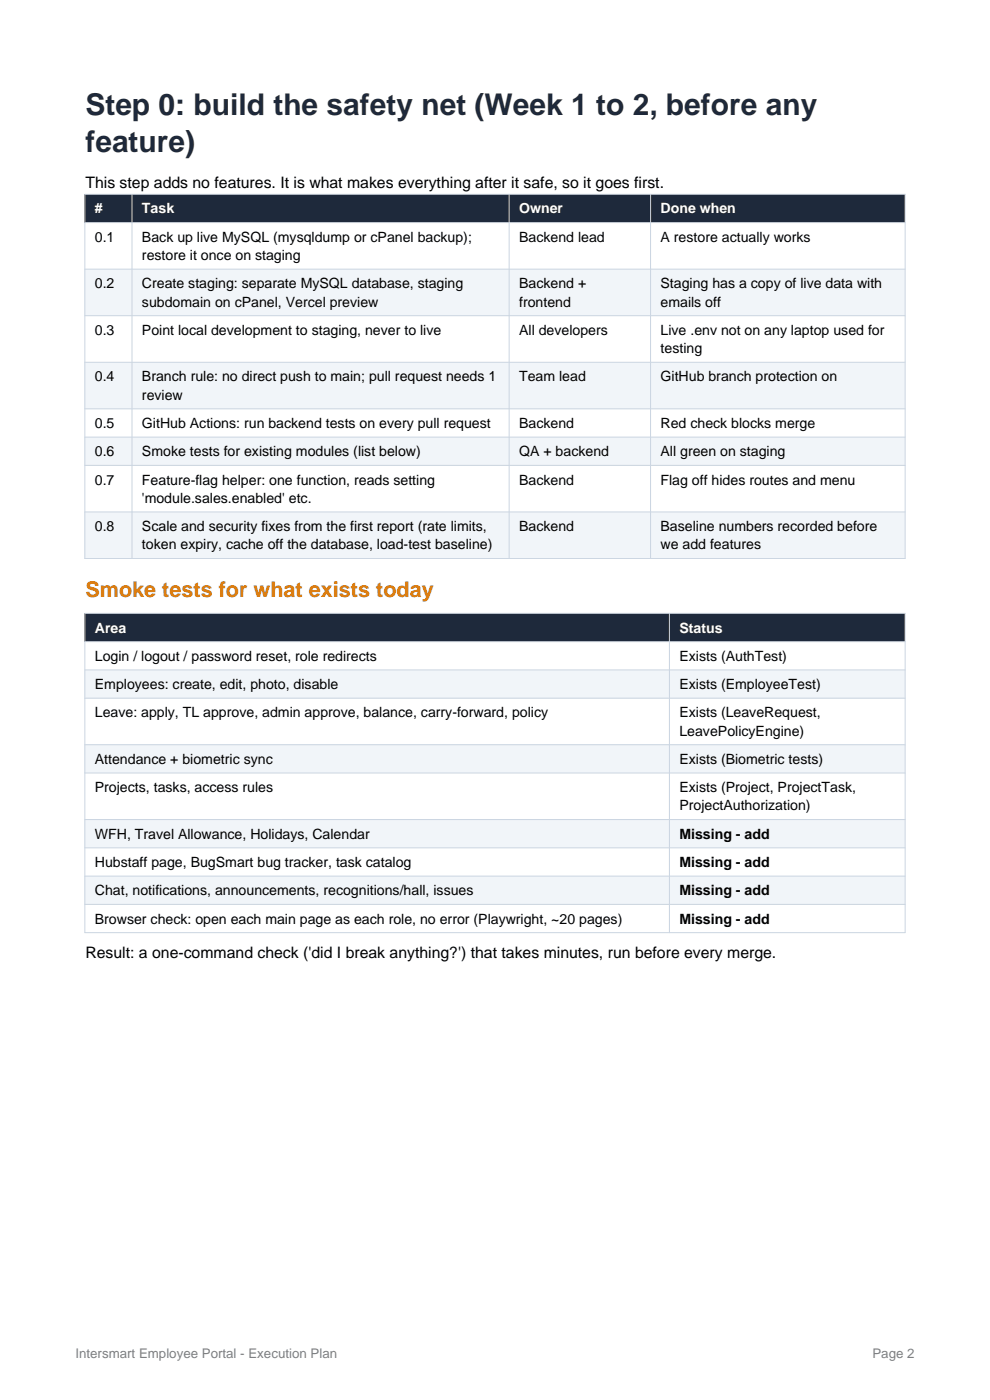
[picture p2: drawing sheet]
<svg xmlns="http://www.w3.org/2000/svg" width="210mm" height="297mm" viewBox="0 0 210 297" stroke-linecap="round" stroke-linejoin="round" font-family="sans-serif">
<defs><g id="words">
<g font-size="6.3" fill="#1e293b">
<text x="18.1" y="24.5">Step 0: build the safety net (Week 1 to 2, before any</text>
<text x="18.1" y="32.2">feature)</text>
</g>
<text font-size="4.6" fill="#d97706" x="18.1" y="126.6">Smoke tests for what exists today</text>
<g font-size="3.4">
<text x="18.1" y="39.8">This step adds no features. It is what makes everything after it safe, so it goes first.</text>
<text x="18.1" y="203.3">Result: a one-command check ('did I break anything?') that takes minutes, run before every merge.</text>
</g>
<g font-size="3" fill="#fff">
<text x="20.1" y="45.3">#</text>
<text x="30.1" y="45.3">Task</text>
<text x="110.1" y="45.3">Owner</text>
<text x="140.1" y="45.3">Done when</text>
<text x="20.1" y="134.2">Area</text>
<text x="144.1" y="134.2">Status</text>
</g>
<g font-size="3">
<text x="20.1" y="51.3">0.1</text>
<text x="30.1" y="51.3">Back up live MySQL (mysqldump or cPanel backup);</text>
<text x="110.1" y="51.3">Backend lead</text>
<text x="140.1" y="51.3">A restore actually works</text>
<text x="30.1" y="55.2">restore it once on staging</text>
<text x="20.1" y="61.2">0.2</text>
<text x="30.1" y="61.2">Create staging: separate MySQL database, staging</text>
<text x="30.1" y="65">subdomain on cPanel, Vercel preview</text>
<text x="110.1" y="61.2">Backend +</text>
<text x="110.1" y="65">frontend</text>
<text x="140.1" y="61.2">Staging has a copy of live data with</text>
<text x="140.1" y="65">emails off</text>
<text x="20.1" y="71">0.3</text>
<text x="30.1" y="71">Point local development to staging, never to live</text>
<text x="110.1" y="71">All developers</text>
<text x="140.1" y="71">Live .env not on any laptop used for</text>
<text x="140.1" y="74.9">testing</text>
<text x="20.1" y="80.9">0.4</text>
<text x="30.1" y="80.9">Branch rule: no direct push to main; pull request needs 1</text>
<text x="110.1" y="80.9">Team lead</text>
<text x="140.1" y="80.9">GitHub branch protection on</text>
<text x="30.1" y="84.8">review</text>
<text x="20.1" y="90.8">0.5</text>
<text x="30.1" y="90.8">GitHub Actions: run backend tests on every pull request</text>
<text x="110.1" y="90.8">Backend</text>
<text x="140.1" y="90.8">Red check blocks merge</text>
<text x="20.1" y="96.8">0.6</text>
<text x="30.1" y="96.8">Smoke tests for existing modules (list below)</text>
<text x="110.1" y="96.8">QA + backend</text>
<text x="140.1" y="96.8">All green on staging</text>
<text x="20.1" y="102.8">0.7</text>
<text x="30.1" y="102.8">Feature-flag helper: one function, reads setting</text>
<text x="30.1" y="106.7">'module.sales.enabled' etc.</text>
<text x="110.1" y="102.8">Backend</text>
<text x="140.1" y="102.8">Flag off hides routes and menu</text>
<text x="20.1" y="112.7">0.8</text>
<text x="30.1" y="112.7">Scale and security fixes from the first report (rate limits,</text>
<text x="110.1" y="112.7">Backend</text>
<text x="140.1" y="112.7">Baseline numbers recorded before</text>
<text x="30.1" y="116.5">token expiry, cache off the database, load-test baseline)</text>
<text x="140.1" y="116.5">we add features</text>
<text x="20.1" y="140.2">Login / logout / password reset, role redirects</text>
<text x="144.1" y="140.2">Exists (AuthTest)</text>
<text x="20.1" y="146.2">Employees: create, edit, photo, disable</text>
<text x="144.1" y="146.2">Exists (EmployeeTest)</text>
<text x="20.1" y="152.2">Leave: apply, TL approve, admin approve, balance, carry-forward, policy</text>
<text x="144.1" y="152.2">Exists (LeaveRequest,</text>
<text x="144.1" y="156.1">LeavePolicyEngine)</text>
<text x="20.1" y="162.1">Attendance + biometric sync</text>
<text x="144.1" y="162.1">Exists (Biometric tests)</text>
<text x="20.1" y="168">Projects, tasks, access rules</text>
<text x="144.1" y="168">Exists (Project, ProjectTask,</text>
<text x="144.1" y="171.9">ProjectAuthorization)</text>
<text x="20.1" y="177.9">WFH, Travel Allowance, Holidays, Calendar</text>
<text x="144.1" y="177.9">Missing - add</text>
<text x="20.1" y="183.9">Hubstaff page, BugSmart bug tracker, task catalog</text>
<text x="144.1" y="183.9">Missing - add</text>
<text x="20.1" y="189.9">Chat, notifications, announcements, recognitions/hall, issues</text>
<text x="144.1" y="189.9">Missing - add</text>
<text x="20.1" y="195.9">Browser check: open each main page as each role, no error (Playwright, ~20 pages)</text>
<text x="144.1" y="195.9">Missing - add</text>
</g>
<g font-size="2.8" fill="#808080">
<text x="16" y="288">Intersmart Employee Portal - Execution Plan</text>
<text x="185.1" y="288">Page 2</text>
</g>
</g></defs>
<path d="M18 41.2h174v6h-174z" fill-rule="evenodd" fill="#1e293b"/>
<g fill="#f1f5f9">
<path d="M18 57.1h174v9.9h-174z" fill-rule="evenodd"/>
<path d="M18 76.9h174v9.8h-174z" fill-rule="evenodd"/>
<path d="M18 92.7h174v6h-174z" fill-rule="evenodd"/>
<path d="M18 108.6h174v9.9h-174z" fill-rule="evenodd"/>
</g>
<path d="M18 41.2h174v77.3h-174zM18 47.2h174M18 57.1h174M28 41.2v77.3M108 41.2v77.3M138 41.2v77.3M18 67h174M18 76.9h174M18 86.7h174M18 92.7h174M18 98.7h174M18 108.6h174" fill="none" stroke="#cbd5e1" stroke-width=".21"/>
<path d="M18 130.1h174v6h-174z" fill-rule="evenodd" fill="#1e293b"/>
<g fill="#f1f5f9">
<path d="M18 142.1h174v6h-174z" fill-rule="evenodd"/>
<path d="M18 158h174v6h-174z" fill-rule="evenodd"/>
<path d="M18 173.9h174v6h-174z" fill-rule="evenodd"/>
<path d="M18 185.9h174v6h-174z" fill-rule="evenodd"/>
</g>
<path d="M18 130.1h174v67.8h-174zM18 136.1h174M142 130.1v67.8M18 142.1h174M18 148.1h174M18 158h174M18 164h174M18 173.9h174M18 179.9h174M18 185.9h174M18 191.9h174" fill="none" stroke="#cbd5e1" stroke-width=".21"/>
<use href="#words"/>
</svg>
